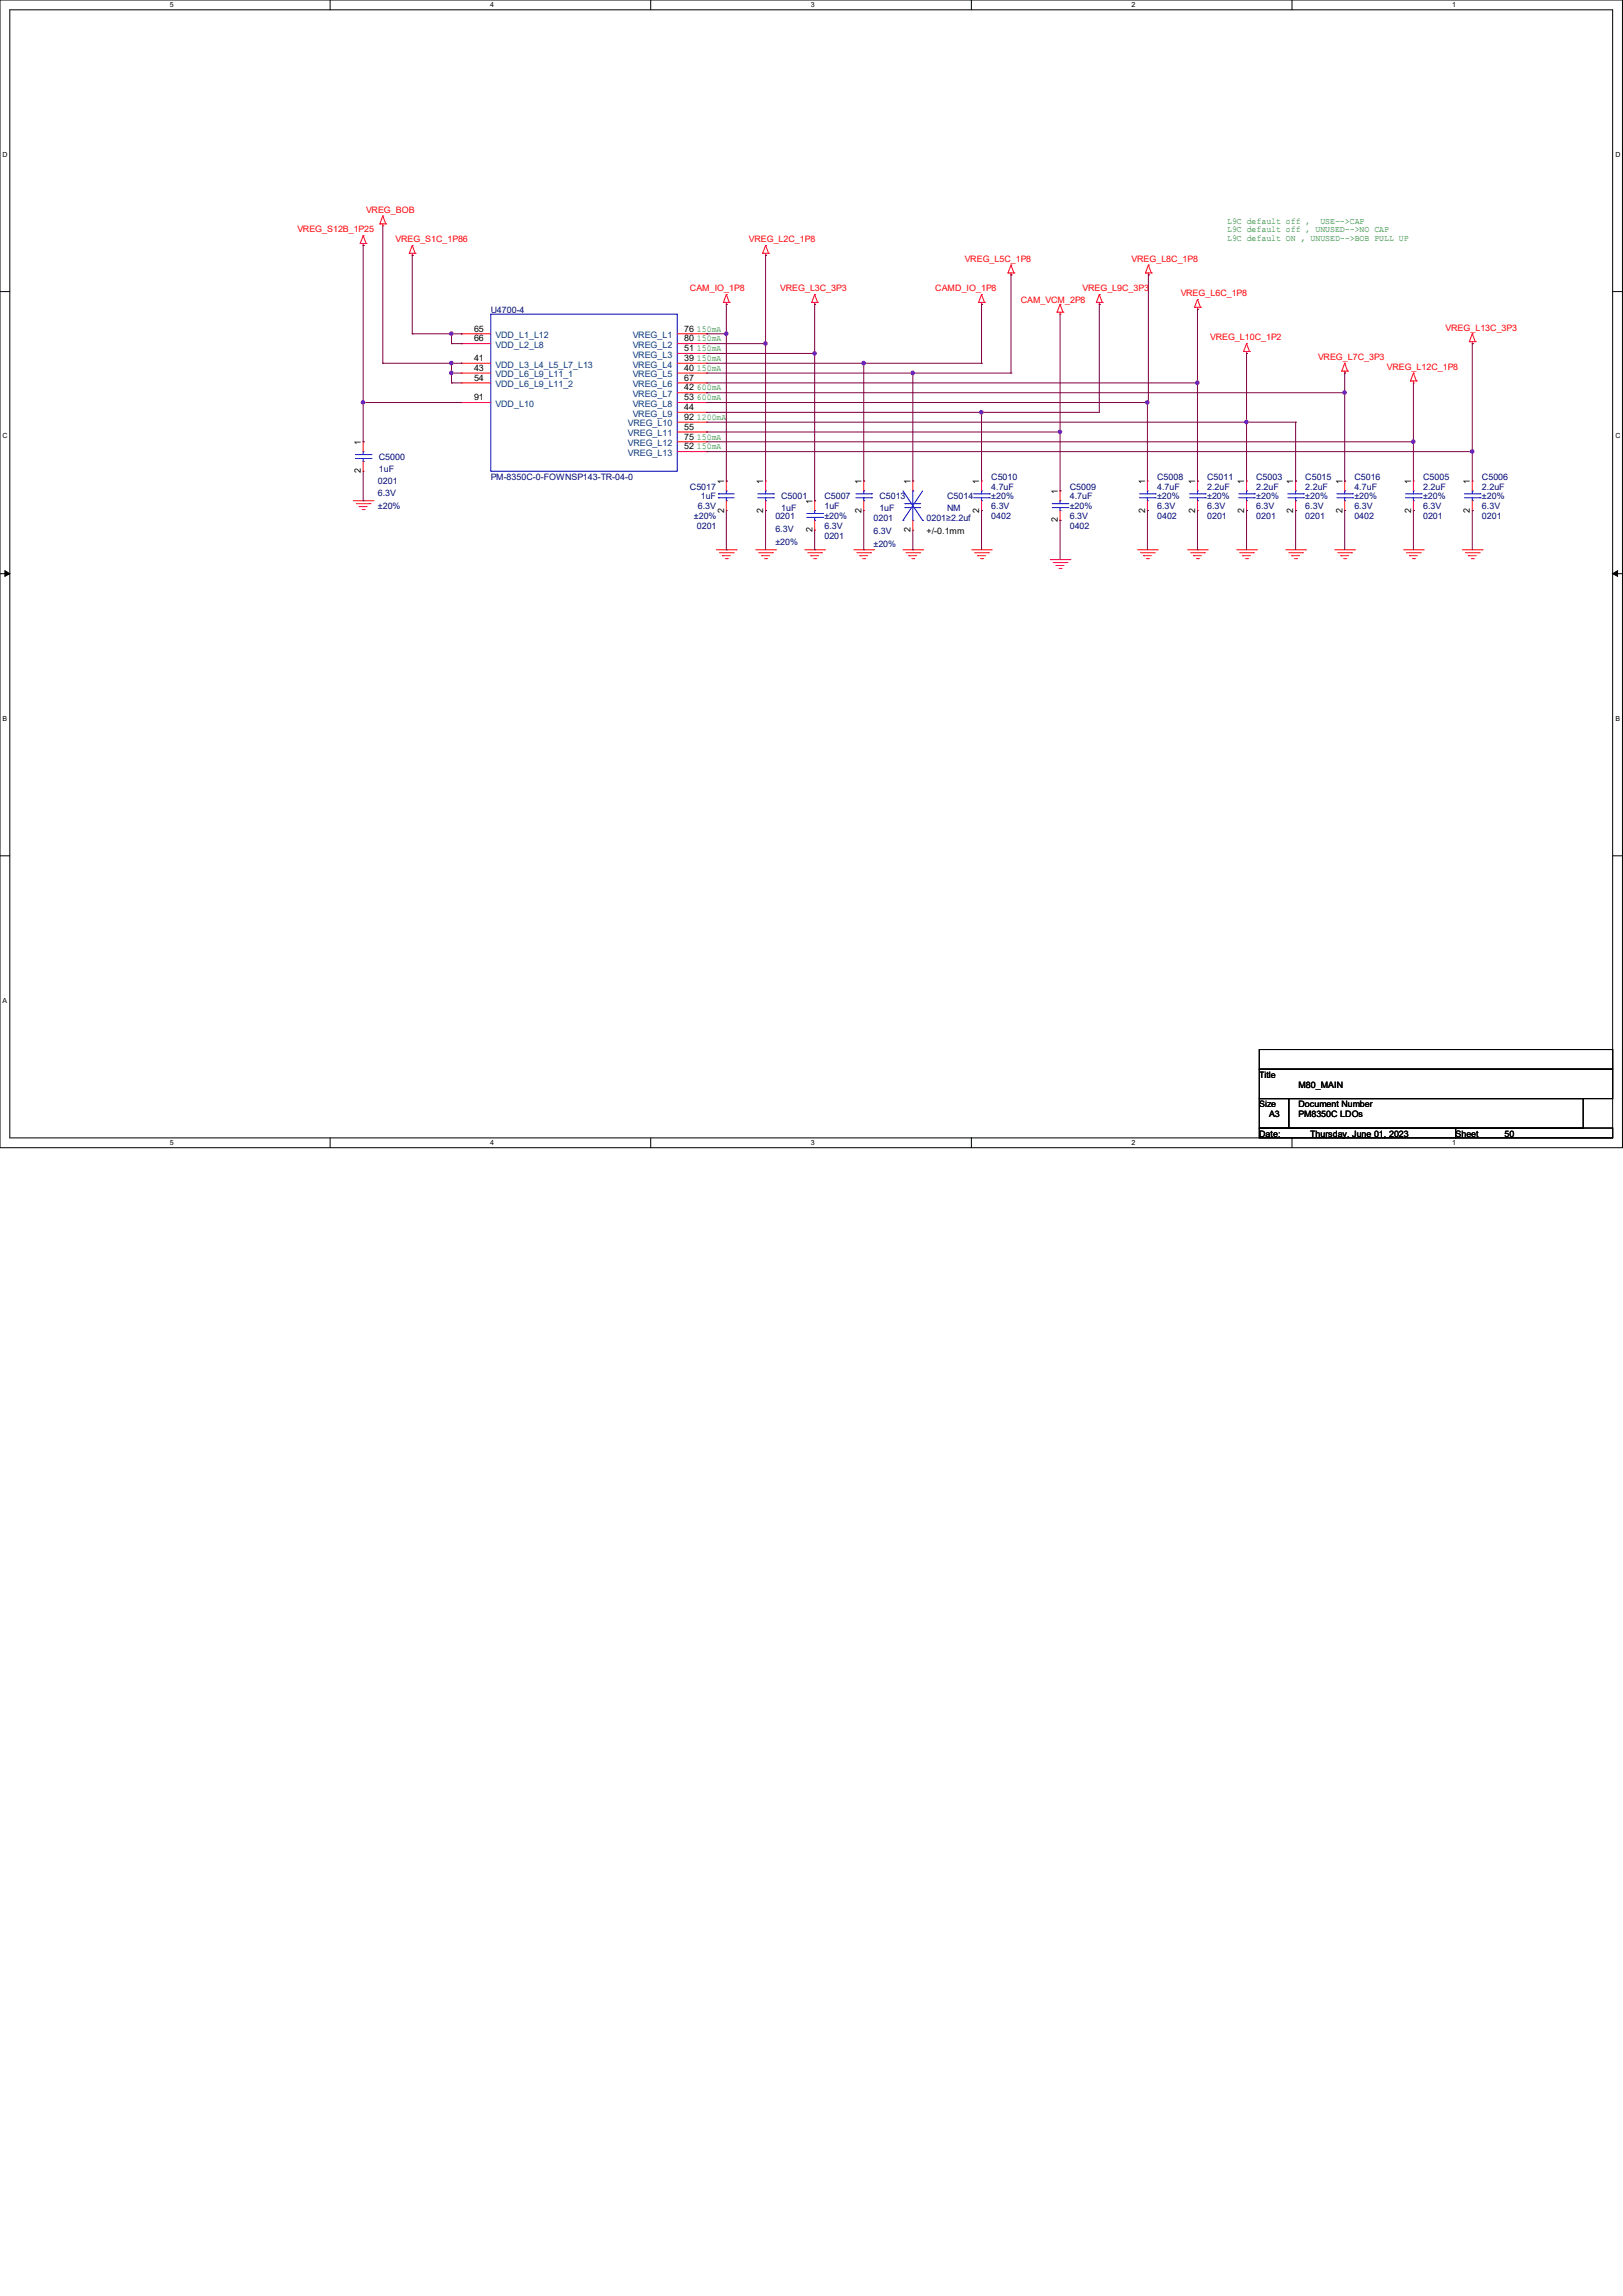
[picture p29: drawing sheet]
<svg xmlns="http://www.w3.org/2000/svg" width="210mm" height="297mm" viewBox="0 0 210 297" stroke-linecap="round" stroke-linejoin="round" font-family="sans-serif">
<defs><g id="words">
<g font-size="1.1" fill="#f00">
<text x="47.4" y="27.5">VREG_BOB</text>
<text x="38.5" y="30.1">VREG_S12B_1P25</text>
<text x="51.2" y="31.3">VREG_S1C_1P86</text>
<text x="96.9" y="31.3">VREG_L2C_1P8</text>
<text x="124.8" y="33.9">VREG_L5C_1P8</text>
<text x="146.4" y="33.9">VREG_L8C_1P8</text>
<text x="89.3" y="37.7">CAM_IO_1P8</text>
<text x="101" y="37.7">VREG_L3C_3P3</text>
<text x="121" y="37.7">CAMD_IO_1P8</text>
<text x="132.1" y="39.2">CAM_VCM_2P8</text>
<text x="140.1" y="37.7">VREG_L9C_3P3</text>
<text x="152.8" y="38.3">VREG_L6C_1P8</text>
<text x="156.6" y="44">VREG_L10C_1P2</text>
<text x="170.5" y="46.6">VREG_L7C_3P3</text>
<text x="179.4" y="47.8">VREG_L12C_1P8</text>
<text x="187.1" y="42.8">VREG_L13C_3P3</text>
</g>
<g font-size="1.1" fill="#008000">
<text x="158.8" y="28.9">L9C default off ,</text>
<text x="170.8" y="28.9">USE--&gt;CAP</text>
<text x="158.8" y="30.1">L9C default off , UNUSED--&gt;NO CAP</text>
<text x="158.8" y="31.2">L9C default ON , UNUSED--&gt;BOB PULL UP</text>
<text x="90.2" y="42.9">150mA</text>
<text x="90.2" y="44.2">150mA</text>
<text x="90.2" y="45.4">150mA</text>
<text x="90.2" y="46.7">150mA</text>
<text x="90.2" y="48">150mA</text>
<text x="90.2" y="50.5">600mA</text>
<text x="90.2" y="51.8">600mA</text>
<text x="90.2" y="54.3">1200mA</text>
<text x="90.2" y="56.9">150mA</text>
<text x="90.2" y="58.1">150mA</text>
</g>
<g font-size="1.1" fill="#000080">
<text x="63.5" y="40.5">U4700-4</text>
<text x="49" y="59.5">C5000</text>
<text x="48.9" y="62.6">0201</text>
<text x="48.9" y="64.2">6.3V</text>
<text x="48.9" y="65.9">±20%</text>
<text x="49" y="61">1uF</text>
<text x="63.5" y="62.1">PM-8350C-0-FOWNSP143-TR-04-0</text>
<text x="89.3" y="63.3">C5017</text>
<text x="90.3" y="65.9">6.3V</text>
<text x="90.7" y="64.6">1uF</text>
<text x="101.1" y="64.6">C5001</text>
<text x="106.7" y="64.6">C5007</text>
<text x="106.7" y="65.9">1uF</text>
<text x="113.8" y="64.6">C5013</text>
<text x="122.5" y="64.6">C5014</text>
<text x="128.3" y="62.1">C5010</text>
<text x="128.3" y="63.3">4.7uF</text>
<text x="128.3" y="65.9">6.3V</text>
<text x="128.3" y="64.6">±20%</text>
<text x="138.4" y="63.3">C5009</text>
<text x="138.4" y="64.6">4.7uF</text>
<text x="138.4" y="65.9">±20%</text>
<text x="149.7" y="62.1">C5008</text>
<text x="149.7" y="63.3">4.7uF</text>
<text x="149.7" y="65.9">6.3V</text>
<text x="149.7" y="64.6">±20%</text>
<text x="156.2" y="62.1">C5011</text>
<text x="156.2" y="63.3">2.2uF</text>
<text x="156.2" y="65.9">6.3V</text>
<text x="156.2" y="64.6">±20%</text>
<text x="162.5" y="62.1">C5003</text>
<text x="162.5" y="63.3">2.2uF</text>
<text x="162.5" y="65.9">6.3V</text>
<text x="162.5" y="64.6">±20%</text>
<text x="168.9" y="62.1">C5015</text>
<text x="168.9" y="63.3">2.2uF</text>
<text x="168.9" y="65.9">6.3V</text>
<text x="168.9" y="64.6">±20%</text>
<text x="175.2" y="62.1">C5016</text>
<text x="175.2" y="63.3">4.7uF</text>
<text x="175.2" y="65.9">6.3V</text>
<text x="175.2" y="64.6">±20%</text>
<text x="184.1" y="62.1">C5005</text>
<text x="184.1" y="63.3">2.2uF</text>
<text x="184.1" y="65.9">6.3V</text>
<text x="184.1" y="64.6">±20%</text>
<text x="191.8" y="62.1">C5006</text>
<text x="191.8" y="63.3">2.2uF</text>
<text x="191.8" y="65.9">6.3V</text>
<text x="191.8" y="64.6">±20%</text>
<text x="89.8" y="67.1">±20%</text>
<text x="90.2" y="68.4">0201</text>
<text x="100.3" y="67.1">0201</text>
<text x="100.3" y="68.8">6.3V</text>
<text x="100.3" y="70.4">±20%</text>
<text x="101.1" y="66.1">1uF</text>
<text x="106.7" y="69.7">0201</text>
<text x="106.7" y="68.4">6.3V</text>
<text x="106.7" y="67.1">±20%</text>
<text x="113" y="67.4">0201</text>
<text x="113" y="69">6.3V</text>
<text x="113" y="70.7">±20%</text>
<text x="113.8" y="66.1">1uF</text>
<text x="119.9" y="67.4">0201≥2.2uf</text>
<text x="122.5" y="66.1">NM</text>
<text x="128.3" y="67.1">0402</text>
<text x="138.4" y="68.4">0402</text>
<text x="138.4" y="67.1">6.3V</text>
<text x="149.7" y="67.1">0402</text>
<text x="156.2" y="67.1">0201</text>
<text x="162.5" y="67.1">0201</text>
<text x="168.9" y="67.1">0201</text>
<text x="175.2" y="67.1">0402</text>
<text x="184.1" y="67.1">0201</text>
<text x="191.8" y="67.1">0201</text>
</g>
<g font-size="1.1">
<text x="61.3" y="42.9">65</text>
<text x="61.3" y="44.2">66</text>
<text x="61.3" y="46.7">41</text>
<text x="61.3" y="48">43</text>
<text x="88.5" y="42.9">76</text>
<text x="88.5" y="44.2">80</text>
<text x="88.5" y="45.4">51</text>
<text x="88.5" y="46.7">39</text>
<text x="88.5" y="48">40</text>
<text x="61.3" y="49.2">54</text>
<text x="61.3" y="51.8">91</text>
<text x="88.5" y="49.2">67</text>
<text x="88.5" y="50.5">42</text>
<text x="88.5" y="51.8">53</text>
<text x="88.5" y="53">44</text>
<text x="46.7" y="57.6" transform="rotate(-90 46.7 57.6)">1</text>
<text x="88.5" y="54.3">92</text>
<text x="88.5" y="55.6">55</text>
<text x="88.5" y="56.9">75</text>
<text x="88.5" y="58.1">52</text>
<text x="46.7" y="61.2" transform="rotate(-90 46.7 61.2)">2</text>
<text x="93.7" y="62.6" transform="rotate(-90 93.7 62.6)">1</text>
<text x="98.8" y="62.6" transform="rotate(-90 98.8 62.6)">1</text>
<text x="105.1" y="65.2" transform="rotate(-90 105.1 65.2)">1</text>
<text x="111.5" y="62.6" transform="rotate(-90 111.5 62.6)">1</text>
<text x="117.8" y="62.6" transform="rotate(-90 117.8 62.6)">1</text>
<text x="126.7" y="62.6" transform="rotate(-90 126.7 62.6)">1</text>
<text x="136.9" y="63.9" transform="rotate(-90 136.9 63.9)">1</text>
<text x="148.2" y="62.6" transform="rotate(-90 148.2 62.6)">1</text>
<text x="154.6" y="62.6" transform="rotate(-90 154.6 62.6)">1</text>
<text x="161" y="62.6" transform="rotate(-90 161 62.6)">1</text>
<text x="167.3" y="62.6" transform="rotate(-90 167.3 62.6)">1</text>
<text x="173.7" y="62.6" transform="rotate(-90 173.7 62.6)">1</text>
<text x="182.6" y="62.6" transform="rotate(-90 182.6 62.6)">1</text>
<text x="190.2" y="62.6" transform="rotate(-90 190.2 62.6)">1</text>
<text x="93.7" y="66.3" transform="rotate(-90 93.7 66.3)">2</text>
<text x="98.8" y="66.3" transform="rotate(-90 98.8 66.3)">2</text>
<text x="105.1" y="68.9" transform="rotate(-90 105.1 68.9)">2</text>
<text x="111.5" y="66.3" transform="rotate(-90 111.5 66.3)">2</text>
<text x="117.8" y="68.9" transform="rotate(-90 117.8 68.9)">2</text>
<text x="119.9" y="69">+/-0.1mm</text>
<text x="126.7" y="66.3" transform="rotate(-90 126.7 66.3)">2</text>
<text x="136.9" y="67.6" transform="rotate(-90 136.9 67.6)">2</text>
<text x="148.2" y="66.3" transform="rotate(-90 148.2 66.3)">2</text>
<text x="154.6" y="66.3" transform="rotate(-90 154.6 66.3)">2</text>
<text x="161" y="66.3" transform="rotate(-90 161 66.3)">2</text>
<text x="167.3" y="66.3" transform="rotate(-90 167.3 66.3)">2</text>
<text x="173.7" y="66.3" transform="rotate(-90 173.7 66.3)">2</text>
<text x="182.6" y="66.3" transform="rotate(-90 182.6 66.3)">2</text>
<text x="190.2" y="66.3" transform="rotate(-90 190.2 66.3)">2</text>
<text x="162.9" y="139.4">Title</text>
<text x="162.9" y="143.2">Size</text>
<text x="168" y="143.2">Document Number</text>
<text x="168" y="140.7">M80_MAIN</text>
<text x="162.9" y="147">Date:</text>
<text x="164.2" y="144.5">A3</text>
<text x="168" y="144.5">PM8350C LDOs</text>
<text x="169.5" y="147">Thursday, June 01, 2023</text>
<text x="188.3" y="147">Sheet</text>
<text x="194.7" y="147">50</text>
</g>
<g font-size="1.1" fill="#004080">
<text x="64.1" y="43.7">VDD_L1_L12</text>
<text x="64.1" y="45">VDD_L2_L8</text>
<text x="64.1" y="47.5">VDD_L3_L4_L5_L7_L13</text>
<text x="81.9" y="43.7">VREG_L1</text>
<text x="81.9" y="45">VREG_L2</text>
<text x="81.9" y="46.3">VREG_L3</text>
<text x="81.9" y="47.5">VREG_L4</text>
<text x="64.1" y="48.8">VDD_L6_L9_L11_1</text>
<text x="64.1" y="50.1">VDD_L6_L9_L11_2</text>
<text x="64.1" y="52.6">VDD_L10</text>
<text x="81.9" y="48.8">VREG_L5</text>
<text x="81.9" y="50.1">VREG_L6</text>
<text x="81.9" y="51.3">VREG_L7</text>
<text x="81.9" y="52.6">VREG_L8</text>
<text x="81.9" y="53.9">VREG_L9</text>
<text x="81.2" y="55.2">VREG_L10</text>
<text x="81.2" y="56.4">VREG_L11</text>
<text x="81.2" y="57.7">VREG_L12</text>
<text x="81.2" y="59">VREG_L13</text>
</g>
<g font-size=".9">
<text x="22" y=".9">5</text>
<text x="63.4" y=".9">4</text>
<text x="104.9" y=".9">3</text>
<text x="146.4" y=".9">2</text>
<text x="187.9" y=".9">1</text>
<text x=".3" y="20.3">D</text>
<text x="209" y="20.3">D</text>
<text x=".3" y="56.7">C</text>
<text x="209" y="56.7">C</text>
<text x=".3" y="93.2">B</text>
<text x="209" y="93.2">B</text>
<text x=".3" y="129.7">A</text>
<text x="22" y="148.1">5</text>
<text x="63.4" y="148.1">4</text>
<text x="104.9" y="148.1">3</text>
<text x="146.4" y="148.1">2</text>
<text x="187.9" y="148.1">1</text>
</g>
</g></defs>
<path d="M0 0h209.9v148.5h-209.9zM1.3 1.3h207.4v145.9h-207.4z" fill="none" stroke="#000" stroke-width=".13"/>
<g fill="#fff">
<path d="M22 .1h.5v1h-.5z"/>
<path d="M22 147.3h.5v1h-.5z"/>
</g>
<path d="M42.7 0v1.3M42.7 147.2v1.3" fill="none" stroke="#000" stroke-width=".13"/>
<g fill="#fff">
<path d="M63.4 .1h.5v1h-.5z"/>
<path d="M63.4 147.3h.5v1h-.5z"/>
</g>
<path d="M84.2 0v1.3M84.2 147.2v1.3" fill="none" stroke="#000" stroke-width=".13"/>
<g fill="#fff">
<path d="M104.9 .1h.5v1h-.5z"/>
<path d="M104.9 147.3h.5v1h-.5z"/>
</g>
<path d="M125.7 0v1.3M125.7 147.2v1.3" fill="none" stroke="#000" stroke-width=".13"/>
<g fill="#fff">
<path d="M146.4 .1h.5v1h-.5z"/>
<path d="M146.4 147.3h.5v1h-.5z"/>
</g>
<path d="M167.2 0v1.3M167.2 147.2v1.3" fill="none" stroke="#000" stroke-width=".13"/>
<g fill="#fff">
<path d="M187.9 .1h.5v1h-.5z"/>
<path d="M187.9 147.3h.5v1h-.5z"/>
<path d="M.3 19.5h.7v1h-.7z"/>
<path d="M209 19.5h.6v1h-.6z"/>
<path d="M.3 55.9h.7v1h-.7z"/>
<path d="M209 55.9h.6v1h-.6z"/>
</g>
<path d="M0 37.7h1.3M208.7 37.7h1.2" fill="none" stroke="#000" stroke-width=".13"/>
<g fill="#fff">
<path d="M.3 92.4h.6v1h-.6z"/>
<path d="M209 92.4h.6v1h-.6z"/>
</g>
<path d="M0 74.2h1.3M208.7 74.2h1.2" fill="none" stroke="#000" stroke-width=".13"/>
<path d="M.6 73.8l.7 .4-.7 .3zM208.7 74.2l.6-.4v.7z" fill="#000" stroke="#000" stroke-width=".13"/>
<path d="M.3 128.9h.6v1h-.6z" fill="#fff"/>
<path d="M0 110.7h1.3M208.7 110.7h1.2M162.9 135.8h45.8v2.5h-45.8zM162.9 138.3h45.8v3.8h-45.8zM162.9 142.1h3.9v3.8h-3.9zM162.9 145.9h25.4v1.3h-25.4zM166.8 142.1h38.1v3.8h-38.1zM188.3 145.9h20.4v1.3h-20.4z" fill="none" stroke="#000" stroke-width=".13"/>
<g fill="none" stroke="#f00" stroke-width=".13">
<path d="M46.6 31.5h.1M46.6 31.5h.8M47 31.7h.1M47 30.5h.1M47 31.5v.2M47 30.5l.4 1M47 30.5l-.4 1M47.4 31.5h.1M49.1 29h.1M49.1 29h.8M49.5 29.2h.1M49.5 27.9h.1"/>
<path d="M49.5 29v.2M49.5 27.9l.4 1.1M49.5 27.9l-.4 1.1M49.9 29h.1M53 32.8h.1M53 32.8h.7M53.3 33h.1M53.3 31.7h.1M53.3 32.8v.2M53.3 31.7l.4 1.1M53.3 31.7l-.3 1.1M53.7 32.8h.1"/>
<path d="M93.6 39.1h.1M93.6 39.1h.8M94 39.4h.1M94 38.1h.1M94 39.1v.3M94 38.1l.4 1M94 38.1l-.4 1M94.4 39.1h.1M98.7 32.8h.1M98.7 32.8h.7M99.1 33h.1M99.1 31.7h.1"/>
<path d="M99.1 32.8v.2M99.1 31.7l.3 1.1M99.1 31.7l-.4 1.1M99.4 32.8h.1M105 39.1h.1M105 39.1h.8M105.4 39.4h.1M105.4 38.1h.1M105.4 39.1v.3M105.4 38.1l.4 1M105.4 38.1l-.4 1M105.8 39.1h.1"/>
<path d="M126.6 39.1h.1M126.6 39.1h.8M127 39.4h.1M127 38.1h.1M127 39.1v.3M127 38.1l.4 1M127 38.1l-.4 1M127.4 39.1h.1M130.4 35.3h.1M130.4 35.3h.8M130.8 35.6h.1M130.8 34.3h.1"/>
<path d="M130.8 35.3v.3M130.8 34.3l.4 1M130.8 34.3l-.4 1M131.2 35.3h.1M137.2 39.4h.1M137.2 39.4l-.4 1M137.2 39.4l.3 1M141.9 39.1h.1M141.9 39.1h.7M142.2 39.4h.1M142.2 38.1h.1M142.2 39.1v.3"/>
<path d="M142.2 38.1l.4 1M142.2 38.1l-.3 1M142.6 39.1h.1M148.2 35.3h.1M148.2 35.3h.8M148.6 35.6h.1M148.6 34.3h.1M148.6 35.3v.3M148.6 34.3l.4 1M148.6 34.3l-.4 1M149 35.3h.1M154.6 39.8h.1"/>
<path d="M154.6 39.8h.7M154.9 38.7h.1M154.9 39.8v.2M154.9 38.7l.4 1.1M154.9 38.7l-.3 1.1M155.3 39.8h.1M47 57.1h.1M47 57.1v1.3M47 59.7v1.3M59.7 43.2h.1M59.7 44.4h.1M59.7 47h.1"/>
<path d="M59.7 48.3h.1M59.7 49.5h.1M59.7 52.1h.1M59.7 43.2h3.8M59.7 44.4h3.8M59.7 47h3.8M59.7 48.3h3.8M59.7 49.5h3.8M59.7 52.1h3.8M87.6 43.2h3.8M87.6 44.4h3.8M87.6 47h3.8"/>
<path d="M87.6 48.3h3.8M87.6 49.5h3.8M87.6 52.1h3.8M87.6 45.7h3.8M87.6 50.8h3.8M87.6 53.3h3.8M87.6 54.6h3.8M87.6 55.9h3.8M87.6 57.1h3.8M87.6 58.4h3.8M91.4 43.2h.1M91.4 44.4h.1"/>
<path d="M91.4 45.7h.1M91.4 47h.1M91.4 48.3h.1M91.4 49.5h.1M91.4 50.8h.1M91.4 52.1h.1M91.4 53.3h.1M91.4 54.6h.1M91.4 55.9h.1M91.4 57.1h.1M91.4 58.4h.1M136.8 40.4h.1"/>
<path d="M136.8 40.4h.7M137.2 40.6h.1M137.2 40.4v.2M137.5 40.4h.1M154.9 40h.1M160.9 45.5h.1M160.9 45.5h.8M161.3 45.7h.1M161.3 44.4h.1M161.3 45.5v.2M161.3 44.4l.4 1.1M161.3 44.4l-.4 1.1"/>
<path d="M161.7 45.5h.1M173.6 48h.1M173.6 48h.8M174 48.3h.1M174 47h.1M174 48v.3M174 47l.4 1M174 47l-.4 1M174.4 48h.1M182.5 49.3h.1M182.5 49.3h.8M182.9 49.5h.1"/>
<path d="M182.9 48.3h.1M182.9 49.3v.2M182.9 48.3l.4 1M182.9 48.3l-.4 1M183.3 49.3h.1M190.1 44.2h.1M190.1 44.2h.8M190.5 44.4h.1M190.5 43.2h.1M190.5 44.2v.2M190.5 43.2l.4 1M190.5 43.2l-.4 1"/>
<path d="M190.9 44.2h.1M45.7 64.8h2.6M46.1 65.2h1.8M46.5 65.5h.1M46.5 65.5h1M46.9 65.9h.2M47 61h.1M47.1 65.9h.1M47.9 65.2h.1M48.3 64.8h.1M92.7 71.1h2.5M93.1 71.5h1.8"/>
<path d="M93.5 71.9h.1M93.5 71.9h1M93.9 72.3h.2M94 62.2h.1M94 66h.1M94 62.2v1.3M94 64.8v1.2M94.1 72.3h.1M94.9 71.5h.1M95.2 71.1h.1M97.8 71.1h2.5M98.2 71.5h1.7"/>
<path d="M98.6 71.9h.1M98.6 71.9h1M98.9 72.3h.3M99.1 62.2h.1M99.1 66h.1M99.1 62.2v1.3M99.1 64.8v1.2M99.2 72.3h.1M99.9 71.5h.1M100.3 71.1h.1M104.1 71.1h2.6M104.5 71.5h1.8"/>
<path d="M104.9 71.9h.1M104.9 71.9h1M105.3 72.3h.2M105.4 64.8h.1M105.4 68.6h.1M105.4 64.8v1.2M105.4 67.3v1.3M105.5 72.3h.1M106.3 71.5h.1M106.7 71.1h.1M110.5 71.1h2.5M110.9 71.5h1.7"/>
<path d="M111.3 71.9h.1M111.3 71.9h1M111.6 72.3h.3M111.8 62.2h.1M111.8 66h.1M111.8 62.2v1.3M111.8 64.8v1.2M111.9 72.3h.1M112.6 71.5h.1M113 71.1h.1M116.8 71.1h2.6M117.2 71.5h1.8"/>
<path d="M117.6 71.9h.1M117.6 71.9h1M118 72.3h.2M118.1 62.2h.1M118.1 68.6h.1M118.1 62.2v1.3M118.1 67.3v1.3M118.2 72.3h.1M119 71.5h.1M119.4 71.1h.1M125.7 71.1h2.6M126.1 71.5h1.8"/>
<path d="M126.5 71.9h.1M126.5 71.9h1M126.9 72.3h.2M127 62.2h.1M127 66h.1M127 62.2v1.3M127 64.8v1.2M127.1 72.3h.1M127.9 71.5h.1M128.3 71.1h.1M135.9 72.4h2.5M136.3 72.8h1.7"/>
<path d="M136.7 73.2h.1M136.7 73.2h1M137 73.5h.3M137.2 63.5h.1M137.2 67.3h.1M137.2 63.5v1.3M137.2 66v1.3M137.3 73.5h.1M138 72.8h.1M138.4 72.4h.1M147.2 71.1h2.5M147.6 71.5h1.8"/>
<path d="M148 71.9h.1M148 71.9h1M148.3 72.3h.3M148.5 62.2h.1M148.5 66h.1M148.5 62.2v1.3M148.5 64.8v1.2M148.6 72.3h.1M149.4 71.5h.1M149.7 71.1h.1M153.7 71.1h2.5M154.1 71.5h1.7"/>
<path d="M154.4 71.9h.1M154.4 71.9h1M154.8 72.3h.3M154.9 62.2h.1M154.9 66h.1M154.9 62.2v1.3M154.9 64.8v1.2M155.1 72.3h.1M155.8 71.5h.1M156.2 71.1h.1M160 71.1h2.6M160.4 71.5h1.8"/>
<path d="M160.8 71.9h.1M160.8 71.9h1M161.2 72.3h.2M161.3 62.2h.1M161.3 66h.1M161.3 62.2v1.3M161.3 64.8v1.2M161.4 72.3h.1M162.2 71.5h.1M162.6 71.1h.1M166.4 71.1h2.5M166.8 71.5h1.7"/>
<path d="M167.1 71.9h.1M167.1 71.9h1M167.5 72.3h.3M167.6 62.2h.1M167.6 66h.1M167.6 62.2v1.3M167.6 64.8v1.2M167.8 72.3h.1M168.5 71.5h.1M168.9 71.1h.1M172.7 71.1h2.6M173.1 71.5h1.8"/>
<path d="M173.5 71.9h.1M173.5 71.9h1M173.9 72.3h.2M174 62.2h.1M174 66h.1M174 62.2v1.3M174 64.8v1.2M174.1 72.3h.1M174.9 71.5h.1M175.3 71.1h.1M181.6 71.1h2.5M182 71.5h1.8"/>
<path d="M182.4 71.9h.1M182.4 71.9h1M182.8 72.3h.2M182.9 62.2h.1M182.9 66h.1M182.9 62.2v1.3M182.9 64.8v1.2M183 72.3h.1M183.8 71.5h.1M184.1 71.1h.1M189.2 71.1h2.6M189.6 71.5h1.8"/>
<path d="M190 71.9h.1M190 71.9h1M190.4 72.3h.2M190.5 62.2h.1M190.5 66h.1M190.5 62.2v1.3M190.5 64.8v1.2M190.6 72.3h.1M191.4 71.5h.1M191.8 71.1h.1"/>
</g>
<g fill="none" stroke="#00f" stroke-width=".13">
<path d="M46 58.8h2M46 59.3h2M47 58.4h.1M47 59.7h.1M47 58.4v.4M47 59.3v.4M48 58.8h.1M48 59.3h.1M63.5 40.6h24.1v20.4h-24.1zM93 63.9h.1M93 64.4h.1M93 63.9h2"/>
<path d="M93 64.4h2M94 63.5h.1M94 64.8h.1M94 63.5v.4M94 64.4v.4M98 63.9h2.1M98 64.4h2.1M99.1 63.5h.1M99.1 64.8h.1M99.1 63.5v.4M99.1 64.4v.4M100.1 63.9h.1"/>
<path d="M100.1 64.4h.1M104.4 66.4h2M104.4 66.9h2M105.4 66h.1M105.4 67.3h.1M105.4 66v.4M105.4 66.9v.4M106.4 66.4h.1M106.4 66.9h.1M110.7 63.9h2.1M110.7 64.4h2.1M111.8 63.5h.1"/>
<path d="M111.8 64.8h.1M111.8 63.5v.4M111.8 64.4v.4M112.8 63.9h.1M112.8 64.4h.1M116.8 67.3h.1M116.8 63.5l2.6 3.8M117.1 65.2h.1M117.1 65.7h.1M117.1 65.2h2M117.1 65.7h2M118.1 63.5h.1"/>
<path d="M118.1 67.3h.1M118.1 63.5v1.7M118.1 65.7v1.6M119.4 67.3h.1M119.4 63.5l-2.6 3.8M126 63.9h2M126 64.4h2M127 63.5h.1M127 64.8h.1M127 63.5v.4M127 64.4v.4M128 63.9h.1"/>
<path d="M128 64.4h.1M136.1 65.2h2.1M136.1 65.7h2.1M137.2 64.8h.1M137.2 66h.1M137.2 64.8v.4M137.2 65.7v.3M138.2 65.2h.1M138.2 65.7h.1M147.4 63.9h2.1M147.4 64.4h2.1M148.5 63.5h.1"/>
<path d="M148.5 64.8h.1M148.5 63.5v.4M148.5 64.4v.4M149.5 63.9h.1M149.5 64.4h.1M153.9 63.9h2.1M153.9 64.4h2.1M154.9 63.5h.1M154.9 64.8h.1M154.9 63.5v.4M154.9 64.4v.4M156 63.9h.1"/>
<path d="M156 64.4h.1M160.3 63.9h2M160.3 64.4h2M161.3 63.5h.1M161.3 64.8h.1M161.3 63.5v.4M161.3 64.4v.4M162.3 63.9h.1M162.3 64.4h.1M166.6 63.9h2.1M166.6 64.4h2.1M167.6 63.5h.1"/>
<path d="M167.6 64.8h.1M167.6 63.5v.4M167.6 64.4v.4M168.7 63.9h.1M168.7 64.4h.1M173 63.9h2M173 64.4h2M174 63.5h.1M174 64.8h.1M174 63.5v.4M174 64.4v.4M175 63.9h.1"/>
<path d="M175 64.4h.1M181.9 63.9h2M181.9 64.4h2M182.9 63.5h.1M182.9 64.8h.1M182.9 63.5v.4M182.9 64.4v.4M183.9 63.9h.1M183.9 64.4h.1M189.5 63.9h2M189.5 64.4h2M190.5 63.5h.1"/>
<path d="M190.5 64.8h.1M190.5 63.5v.4M190.5 64.4v.4M191.5 63.9h.1M191.5 64.4h.1"/>
</g>
<g fill="none" stroke="#800040" stroke-width=".13">
<path d="M47 31.7h.1M47 31.7v25.4M49.5 29.2v17.8M53.3 33h.1M53.3 33v10.2M94 39.4h.1M94 39.4v22.8M99.1 33h.1M99.1 33v29.2M105.4 39.4h.1M105.4 39.4v25.4M127 39.4h.1"/>
<path d="M127 39.4v7.6M130.8 35.6h.1M130.8 35.6v12.7M142.2 39.4h.1M142.2 39.4v13.9h-50.8M148.6 35.6h.1M148.6 35.6v16.5h-57.2M47 52.1h.1M47 57.1h.1M47 52.1h12.7M49.5 47h.1M49.5 47h10.2"/>
<path d="M53.3 43.2h.1M53.3 43.2h6.4M58.4 44.4h.1M58.4 47h.1M58.4 48.3h.1M58.4 49.5h.1M58.4 43.2v1.2M58.4 47v2.5M58.4 44.4h1.3M58.4 48.3h1.3M58.4 49.5h1.3M59.7 44.4h.1"/>
<path d="M59.7 43.2h.1M59.7 47h.1M91.4 43.2h.1M91.4 50.8h.1M91.4 43.2h2.6M91.4 47h35.6M91.4 54.6h76.2M91.4 44.4h7.7M91.4 48.3h39.4M91.4 49.5h63.5M91.4 57.1h91.5M91.4 58.4h99.1"/>
<path d="M91.4 45.7h14M91.4 50.8h82.6M91.4 55.9h45.8M99.1 44.4h.1M105.4 45.7h.1M111.8 47h.1M111.8 47v15.2M118.1 48.3h.1M118.1 48.3v13.9M127 53.3h.1M127 47h.1M127 53.3v8.9"/>
<path d="M130.8 48.3h.1M137.2 55.9h.1M137.2 40.6v22.9M148.5 52.1h.1M148.5 52.1v10.1M154.9 49.5h.1M154.9 40h.1M154.9 40v22.2M161.3 45.7h.1M161.3 54.6h.1M161.3 45.7v16.5M167.6 54.6h.1"/>
<path d="M167.6 54.6v7.6M174 48.3h.1M174 48.3v13.9M182.9 57.1h.1M182.9 49.5v12.7M190.5 58.4h.1M190.5 44.4h.1M190.5 44.4v17.8M47 64.8h.1M47 61v3.8M94 62.2h.1M94 71.1h.1"/>
<path d="M94 66v5.1M99.1 66h.1M99.1 66v5.1M105.4 71.1h.1M105.4 64.8h.1M105.4 68.6v2.5M111.8 62.2h.1M111.8 71.1h.1M111.8 66v5.1M118.1 62.2h.1M118.1 71.1h.1M118.1 68.6v2.5"/>
<path d="M127 66h.1M127 66v5.1M137.2 63.5h.1M137.2 67.3h.1M137.2 67.3v5.1M148.5 66h.1M148.5 66v5.1M154.9 62.2h.1M154.9 71.1h.1M154.9 66v5.1M161.3 66h.1M161.3 66v5.1"/>
<path d="M167.6 62.2h.1M167.6 66h.1M167.6 66v5.1M174 62.2h.1M174 66h.1M174 66v5.1M182.9 66h.1M182.9 66v5.1M190.5 66h.1M190.5 66v5.1"/>
</g>
<g fill="#f0f" stroke="#f0f" stroke-width=".13">
<circle cx="58.4" cy="43.2" r=".23"/>
<circle cx="111.7" cy="47" r=".23"/>
<circle cx="161.3" cy="54.6" r=".23"/>
<circle cx="58.4" cy="47" r=".23"/>
<circle cx="58.4" cy="48.2" r=".23"/>
<circle cx="47" cy="52" r=".23"/>
<circle cx="118.1" cy="48.2" r=".23"/>
<circle cx="148.4" cy="52" r=".23"/>
<circle cx="99" cy="44.4" r=".23"/>
<circle cx="182.9" cy="57.1" r=".23"/>
<circle cx="190.5" cy="58.4" r=".23"/>
<circle cx="154.9" cy="49.5" r=".23"/>
<circle cx="127" cy="53.3" r=".23"/>
<circle cx="94" cy="43.2" r=".23"/>
<circle cx="174" cy="50.8" r=".23"/>
<circle cx="105.4" cy="45.7" r=".23"/>
<circle cx="137.1" cy="55.9" r=".23"/>
</g>
<use href="#words"/>
</svg>
